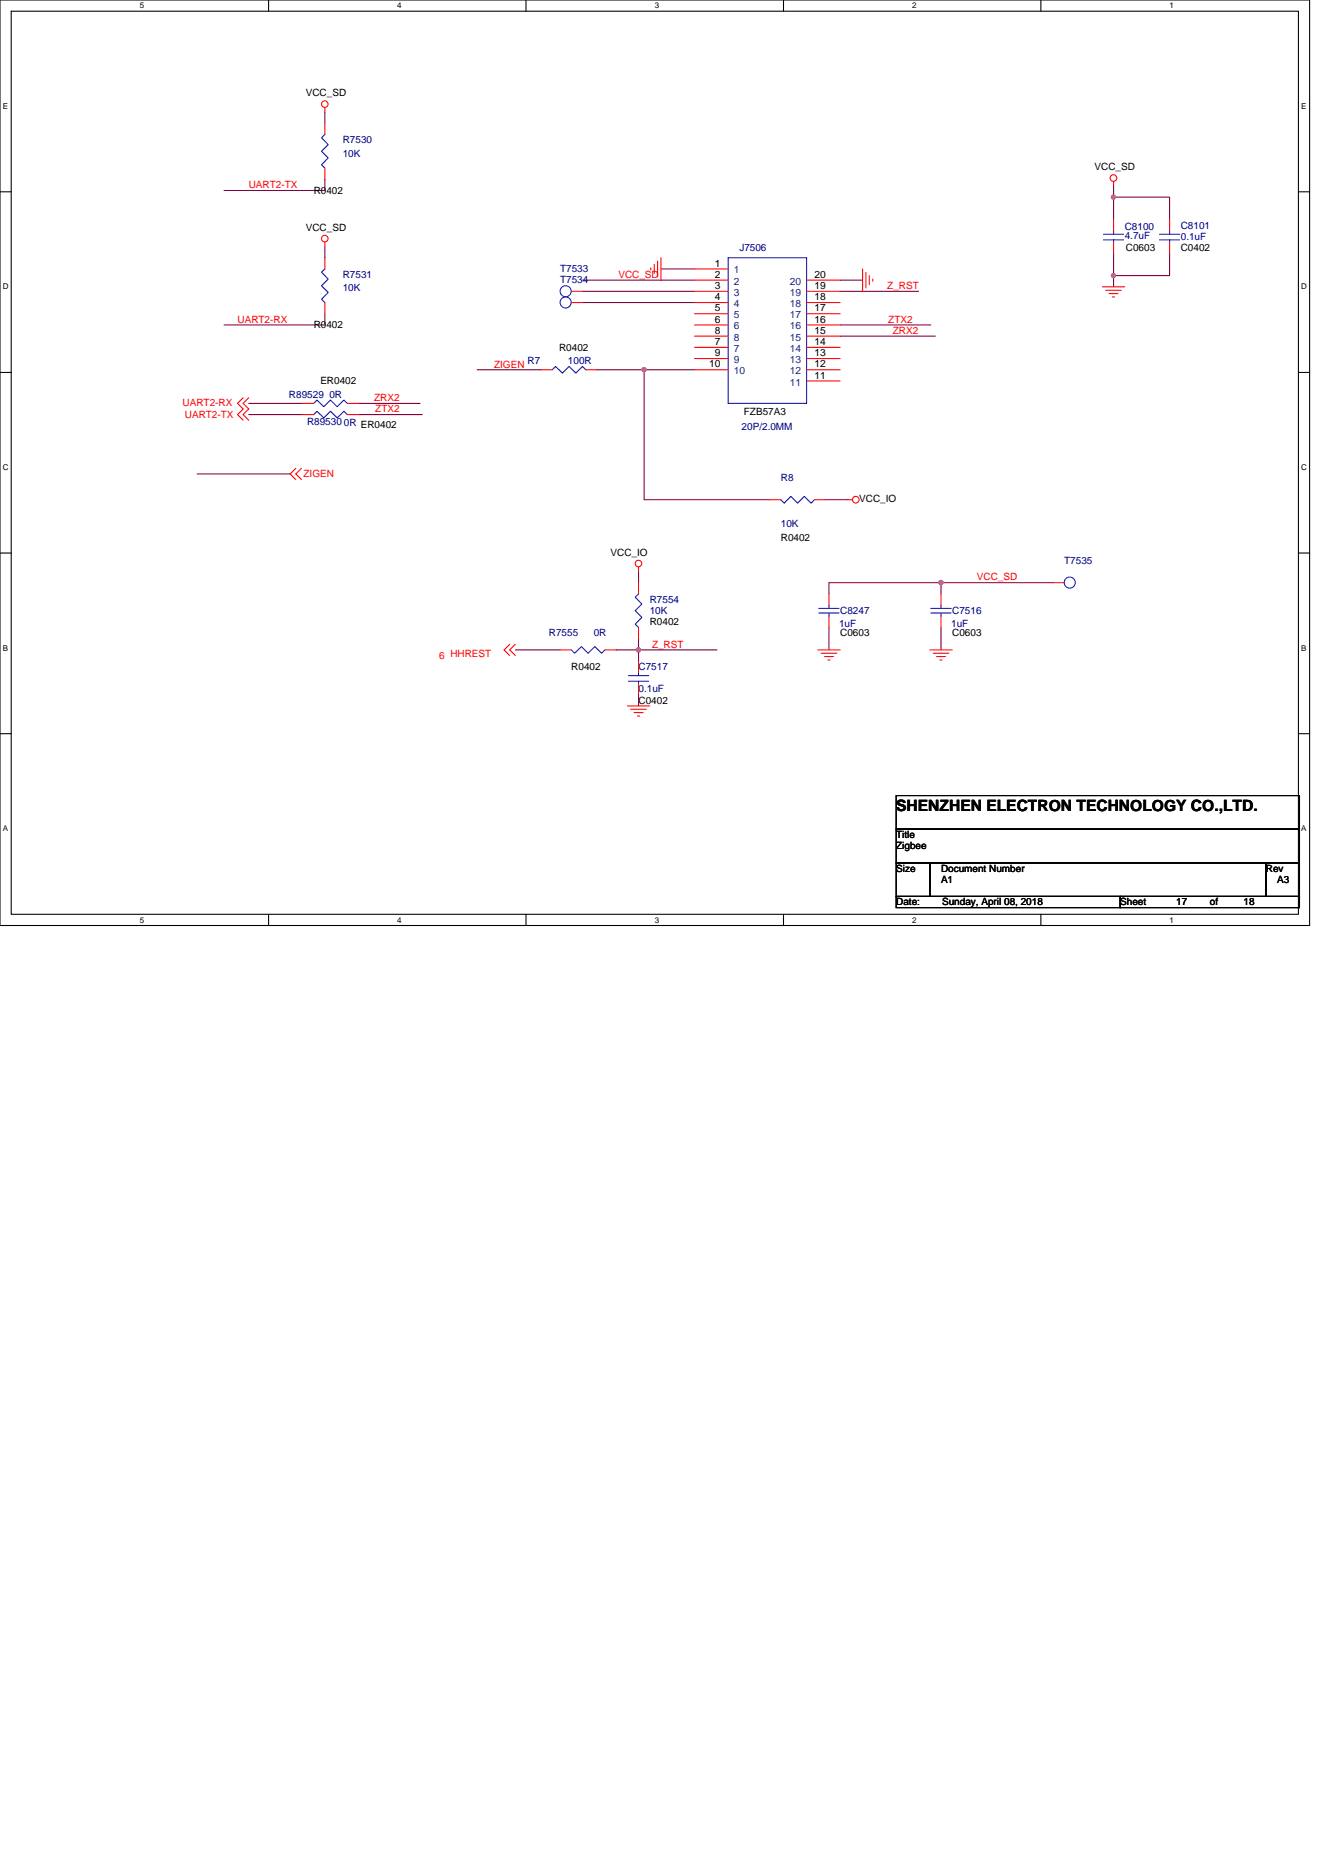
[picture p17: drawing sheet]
<svg xmlns="http://www.w3.org/2000/svg" width="210mm" height="297mm" viewBox="0 0 210 297" stroke-linecap="round" stroke-linejoin="round" font-family="sans-serif">
<defs><g id="words">
<text font-size="2.5" x="142.2" y="128.7">SHENZHEN ELECTRON TECHNOLOGY CO.,LTD.</text>
<g font-size="1.6">
<text x="48.5" y="15.3">VCC_SD</text>
<text x="173.7" y="27">VCC_SD</text>
<text x="49.8" y="30.8">R0402</text>
<text x="48.5" y="36.6">VCC_SD</text>
<text x="178.7" y="39.8">C0603</text>
<text x="187.4" y="39.8">C0402</text>
<text x="113.4" y="42.3">1</text>
<text x="113.4" y="44.1">2</text>
<text x="113.4" y="45.8">3</text>
<text x="113.4" y="47.6">4</text>
<text x="129.3" y="47.6">18</text>
<text x="129.3" y="45.8">19</text>
<text x="129.3" y="44.1">20</text>
<text x="49.8" y="52.1">R0402</text>
<text x="113.4" y="49.4">5</text>
<text x="113.4" y="51.2">6</text>
<text x="113.4" y="53">8</text>
<text x="129.3" y="53">15</text>
<text x="129.3" y="51.2">16</text>
<text x="129.3" y="49.4">17</text>
<text x="88.7" y="55.6">R0402</text>
<text x="112.5" y="58.3">10</text>
<text x="113.4" y="54.7">7</text>
<text x="113.4" y="56.5">9</text>
<text x="129.3" y="58.3">12</text>
<text x="129.3" y="56.5">13</text>
<text x="129.3" y="54.7">14</text>
<text x="50.8" y="61">ER0402</text>
<text x="118.1" y="65.8">FZB57A3</text>
<text x="129.3" y="60.1">11</text>
<text x="136.4" y="79.7">VCC_IO</text>
<text x="96.9" y="88.2">VCC_IO</text>
<text x="123.9" y="85.9">R0402</text>
<text x="103.1" y="99.2">R0402</text>
<text x="133.3" y="101">C0603</text>
<text x="151.1" y="101">C0603</text>
<text x="90.7" y="106.3">R0402</text>
<text x="101.3" y="111.7">C0402</text>
<text x="142.2" y="134.8">Zigbee</text>
<text x="142.2" y="133">Title</text>
<text x="142.2" y="138.3">Size</text>
<text x="142.2" y="143.7">Date:</text>
<text x="149.4" y="138.3">Document Number</text>
<text x="149.4" y="140.1">A1</text>
<text x="149.5" y="143.7">Sunday, April 08, 2018</text>
<text x="177.8" y="143.7">Sheet</text>
<text x="186.7" y="143.7">17</text>
<text x="192" y="143.7">of</text>
<text x="197.4" y="143.7">18</text>
<text x="200.9" y="138.3">Rev</text>
<text x="202.7" y="140.1">A3</text>
</g>
<g font-size="1.6" fill="#000080">
<text x="54.4" y="22.8">R7530</text>
<text x="54.4" y="24.9">10K</text>
<text x="117.3" y="39.8">J7506</text>
<text x="178.5" y="36.4">C8100</text>
<text x="178.5" y="37.9">4.7uF</text>
<text x="187.4" y="36.3">C8101</text>
<text x="187.4" y="38">0.1uF</text>
<text x="54.4" y="44.1">R7531</text>
<text x="54.4" y="46.2">10K</text>
<text x="88.9" y="43.2">T7533</text>
<text x="88.9" y="45">T7534</text>
<text x="83.7" y="57.8">R7</text>
<text x="90.1" y="57.8">100R</text>
<text x="45.9" y="63.1">R89529 0R</text>
<text x="48.7" y="67.4">R89530</text>
<text x="54.6" y="67.6">0R ER0402</text>
<text x="117.7" y="68.3">20P/2.0MM</text>
<text x="123.9" y="76.3">R8</text>
<text x="123.9" y="83.6">10K</text>
<text x="168.9" y="89.4">T7535</text>
<text x="103.1" y="95.7">R7554</text>
<text x="87.1" y="101">R7555</text>
<text x="94.2" y="101">0R</text>
<text x="103.1" y="97.4">10K</text>
<text x="133.2" y="99.6">1uF</text>
<text x="133.3" y="97.4">C8247</text>
<text x="151" y="99.6">1uF</text>
<text x="151.1" y="97.4">C7516</text>
<text x="101.3" y="106.3">C7517</text>
<text x="101.3" y="109.9">0.1uF</text>
</g>
<g font-size="1.6" fill="#f00">
<text x="39.5" y="29.9">UART2-TX</text>
<text x="98.1" y="44.1">VCC_SD</text>
<text x="140.8" y="45.9">Z_RST</text>
<text x="37.7" y="51.2">UART2-RX</text>
<text x="141" y="51.2">ZTX2</text>
<text x="141.7" y="53">ZRX2</text>
<text x="78.4" y="58.3">ZIGEN</text>
<text x="29" y="64.4">UART2-RX</text>
<text x="59.4" y="63.6">ZRX2</text>
<text x="59.6" y="65.4">ZTX2</text>
<text x="29.3" y="66.3">UART2-TX</text>
<text x="48.2" y="75.7">ZIGEN</text>
<text x="155" y="92.1">VCC_SD</text>
<text x="69.7" y="104.5">6 HHREST</text>
<text x="103.5" y="102.8">Z_RST</text>
</g>
<g font-size="1.6" fill="#004080">
<text x="116.5" y="43.4">1</text>
<text x="116.5" y="45.2">2</text>
<text x="116.5" y="46.9">3</text>
<text x="125.3" y="46.9">19</text>
<text x="125.3" y="45.2">20</text>
<text x="116.5" y="48.7">4</text>
<text x="116.5" y="50.5">5</text>
<text x="116.5" y="52.3">6</text>
<text x="125.3" y="52.3">16</text>
<text x="125.3" y="50.5">17</text>
<text x="125.3" y="48.7">18</text>
<text x="116.5" y="55.8">7</text>
<text x="116.5" y="54.1">8</text>
<text x="116.5" y="57.6">9</text>
<text x="116.5" y="59.4">10</text>
<text x="125.3" y="59.4">12</text>
<text x="125.3" y="57.6">13</text>
<text x="125.3" y="55.8">14</text>
<text x="125.3" y="54.1">15</text>
<text x="125.3" y="61.2">11</text>
</g>
<g font-size="1.3">
<text x="22.2" y="1.3">5</text>
<text x="63.1" y="1.3">4</text>
<text x="103.9" y="1.3">3</text>
<text x="144.8" y="1.3">2</text>
<text x="185.6" y="1.3">1</text>
<text x=".4" y="17.3">E</text>
<text x="206.5" y="17.3">E</text>
<text x=".4" y="45.9">D</text>
<text x="206.5" y="45.9">D</text>
<text x=".4" y="74.6">C</text>
<text x="206.5" y="74.6">C</text>
<text x=".4" y="103.2">B</text>
<text x="206.5" y="103.2">B</text>
<text x=".4" y="131.9">A</text>
<text x="206.5" y="131.9">A</text>
<text x="22.2" y="146.4">5</text>
<text x="63.1" y="146.4">4</text>
<text x="103.9" y="146.4">3</text>
<text x="144.8" y="146.4">2</text>
<text x="185.6" y="146.4">1</text>
</g>
</g></defs>
<path d="M0 0h207.9v146.9h-207.9zM1.8 1.8h204.3v143.3h-204.3z" fill="none" stroke="#000" stroke-width=".17"/>
<g fill="#fff">
<path d="M22.2 .2h.7v1.4h-.7z"/>
<path d="M22.2 145.3h.7v1.4h-.7z"/>
</g>
<path d="M42.6 0v1.8M42.6 145.1v1.8" fill="none" stroke="#000" stroke-width=".17"/>
<g fill="#fff">
<path d="M63.1 .2h.7v1.4h-.7z"/>
<path d="M63.1 145.3h.7v1.4h-.7z"/>
</g>
<path d="M83.5 0v1.8M83.5 145.1v1.8" fill="none" stroke="#000" stroke-width=".17"/>
<g fill="#fff">
<path d="M103.9 .2h.7v1.4h-.7z"/>
<path d="M103.9 145.3h.7v1.4h-.7z"/>
</g>
<path d="M124.4 0v1.8M124.4 145.1v1.8" fill="none" stroke="#000" stroke-width=".17"/>
<g fill="#fff">
<path d="M144.8 .2h.7v1.4h-.7z"/>
<path d="M144.8 145.3h.7v1.4h-.7z"/>
</g>
<path d="M165.2 0v1.8M165.2 145.1v1.8" fill="none" stroke="#000" stroke-width=".17"/>
<g fill="#fff">
<path d="M185.6 .2h.7v1.4h-.7z"/>
<path d="M185.6 145.3h.7v1.4h-.7z"/>
<path d="M.4 16.1h.9v1.4h-.9z"/>
<path d="M206.5 16.1h.9v1.4h-.9z"/>
<path d="M.4 44.8h1v1.4h-1z"/>
<path d="M206.5 44.8h.9v1.4h-.9z"/>
</g>
<path d="M0 30.4h1.8M206.1 30.4h1.8" fill="none" stroke="#000" stroke-width=".17"/>
<g fill="#fff">
<path d="M.4 73.4h1v1.4h-1z"/>
<path d="M206.5 73.4h.9v1.4h-.9z"/>
</g>
<path d="M0 59.1h1.8M206.1 59.1h1.8" fill="none" stroke="#000" stroke-width=".17"/>
<g fill="#fff">
<path d="M.4 102.1h.9v1.4h-.9z"/>
<path d="M206.5 102.1h.9v1.4h-.9z"/>
</g>
<path d="M0 87.8h1.8M206.1 87.8h1.8" fill="none" stroke="#000" stroke-width=".17"/>
<g fill="#fff">
<path d="M.4 130.7h.9v1.5h-.9z"/>
<path d="M206.5 130.7h.9v1.5h-.9z"/>
</g>
<path d="M0 116.4h1.8M206.1 116.4h1.8M142.2 126.2h64v5.4h-64zM142.2 131.6h64v5.3h-64zM142.2 136.9h5.4v5.3h-5.4zM147.6 136.9h53.3v5.3h-53.3zM200.9 136.9h5.3v5.3h-5.3zM142.2 142.2h35.6v1.8h-35.6zM177.8 142.2h28.4v1.8h-28.4z" fill="none" stroke="#000" stroke-width=".17"/>
<g fill="none" stroke="#800040" stroke-width=".17">
<path d="M51.6 17.8v1.8M51.6 28.4v1.8h-16M51.6 39.1v1.8M176.7 31.3v3.5M176.7 29.5v1.8M176.7 31.3h8.9v3.5M51.6 49.8v1.8h-16M75.7 58.7h10.2M92.5 44.4h17.7M92.5 46.2h17.7M92.5 48h17.7M94.8 58.7h7.4"/>
<path d="M102.2 58.7v20.6h20M102.2 58.7h8M104.9 42.7h5.3M133.3 44.4h3.6M133.3 53.3h15.2M133.3 46.2h12.5M133.4 51.6h14.3M176.7 43.7v1.8M176.7 40.2v3.5M185.6 40.2v3.5h-8.9M31.3 75.2h14.8M39.5 64h8.5"/>
<path d="M39.5 65.8h8.5M56.9 64h9.8M56.9 65.8h10.1M131 79.3h3.6M101.3 90.7v1.8M131.6 99.6v3.5M149.4 92.5h17.7M149.4 92.5h-17.8v1.7M149.4 92.5v1.7M149.4 99.6v3.5M81.8 103.1h7.1M97.8 103.1h3.5"/>
<path d="M101.3 103.1h12.5M101.3 103.1v1.8M101.3 110.2v1.8M101.3 101.3v1.8"/>
</g>
<g fill="#f0f" stroke="#f0f" stroke-width=".17">
<circle cx="101.3" cy="103.1" r=".35"/>
<circle cx="149.3" cy="92.4" r=".35"/>
<circle cx="176.7" cy="43.7" r=".34"/>
<circle cx="176.7" cy="31.3" r=".34"/>
<circle cx="102.2" cy="58.7" r=".35"/>
</g>
<g fill="none" stroke="#f00" stroke-width=".17">
<path d="M51.6 17.1v.7M51.6 19.6v1.7M51.6 38.4v.7M51.6 26.7v1.7M176.7 28.8v.7M176.7 38.4v1.8M176.7 34.8v1.8M185.6 38.4v1.8M185.6 34.8v1.8M51.6 40.9v1.8M51.6 48v1.8M85.9 58.7h1.8"/>
<path d="M90.7 46.2h1.8M90.7 48h1.8M93 58.7h1.8M103.3 42.5v.3M103.8 42v1.4M104.4 41.4v2.5M104.9 40.9v3.5M110.2 42.7h5.4M110.2 44.4h5.4M110.2 46.2h5.4M110.2 48h5.4M110.2 49.8h5.4"/>
<path d="M110.2 51.6h5.4M110.2 55.1h5.4M110.2 53.3h5.4M110.2 56.9h5.4M110.2 58.7h5.4M128 58.7h5.4M128 56.9h5.4M128 55.1h5.4M128 53.3h5.4M128 51.6h5.4M128 49.8h5.4M128 48h5.4"/>
<path d="M128 46.2h5.4M128 44.4h5.4M136.9 42.7v3.5M137.4 43.2v2.5M138 43.7v1.5M138.5 44.3v.3M175 45.5h3.5M175.5 46.1h2.5M176 46.6h1.4M176.6 47.1h.3M38.6 63.1l-.9 .9 .9 .9-.9 .9 .9 .9M39.5 63.1l-.9 .9 .9 .9-.9 .9 .9 .9"/>
<path d="M46.9 74.3l-.8 .9 .8 .9M47.8 74.3l-.9 .9 .9 .9M48 64h1.8M48 65.8h1.8M55.1 64h1.8M55.1 65.8h1.8M122.2 79.3h1.7M128 60.5h5.4M129.3 79.3h1.7M134.6 79.3h.7M101.3 90v.7M101.3 99.6v1.7"/>
<path d="M101.3 92.5v1.7M131.6 97.8v1.8M131.6 94.2v1.8M149.4 97.8v1.8M149.4 94.2v1.8M167.1 92.5h1.8M80.9 102.2l-.9 .9 .9 .9M81.8 102.2l-.9 .9 .9 .9M88.9 103.1h1.8M96 103.1h1.8M99.6 112h3.5M100.1 112.5h2.5"/>
<path d="M100.6 113.1h1.5M101.2 113.6h.3M101.3 108.5v1.7M101.3 104.9v1.8M129.8 103.1h3.6M130.3 103.7h2.5M130.9 104.2h1.4M131.4 104.7h.3M147.6 103.1h3.5M148.1 103.7h2.5M148.6 104.2h1.5M149.2 104.7h.3"/>
<circle cx="51.5" cy="16.5" r=".52"/>
<circle cx="51.5" cy="37.9" r=".52"/>
<circle cx="176.7" cy="28.3" r=".53"/>
<circle cx="135.8" cy="79.3" r=".53"/>
<circle cx="101.3" cy="89.4" r=".52"/>
</g>
<g fill="none" stroke="#00f" stroke-width=".17">
<path d="M51.6 21.3l-.6 .6 1.1 1-1.1 1.1 1.1 1.1-1.1 1 .6 .6M175.1 37.2h3.2M175.1 38.1h3.2M176.7 38.1v.3M176.7 36.6v.6M184 37.2h3.2M184 38.1h3.2M185.6 38.1v.3M185.6 36.6v.6M51.6 42.7l-.6 .5 1.1 1.1-1.1 1 1.1 1.1-1.1 1.1 .6 .5M87.7 58.7l.5-.6 1.1 1.1 1-1.1 1.1 1.1 1.1-1.1 .5 .6M87.7 58.7h.1"/>
<path d="M93 58.7h.1M115.6 40.9h12.4v23.1h-12.4zM49.8 64l.5-.5 1.1 1 1.1-1 1 1 1.1-1 .5 .5M49.8 64h.1M49.8 65.8l.5-.5 1.1 1 1.1-1 1 1 1.1-1 .5 .5M49.8 65.8h.1M55.1 64h.1M55.1 65.8h.1M123.9 79.3l.6 .5 1-1 1.1 1 1.1-1 1 1 .6-.5M123.9 79.3h.1M129.3 79.3h.1M101.3 94.2l-.5 .6 1.1 1-1.1 1.1 1.1 1.1-1.1 1 .5 .6"/>
<path d="M130 96.5h3.2M130 97.3h3.2M131.6 96v.5M131.6 97.3v.5M147.7 96.5h3.3M147.7 97.3h3.3M149.4 96v.5M149.4 97.3v.5M90.7 103.1l.5 .6 1.1-1.1 1 1.1 1.1-1.1 1.1 1.1 .5-.6M99.7 107.2h3.3M99.7 108.1h3.3M101.3 108.1v.4"/>
<path d="M101.3 106.7v.5"/>
<circle cx="89.8" cy="48" r=".88"/>
<circle cx="89.8" cy="46.2" r=".88"/>
<circle cx="169.8" cy="92.4" r=".88"/>
</g>
<use href="#words"/>
</svg>
